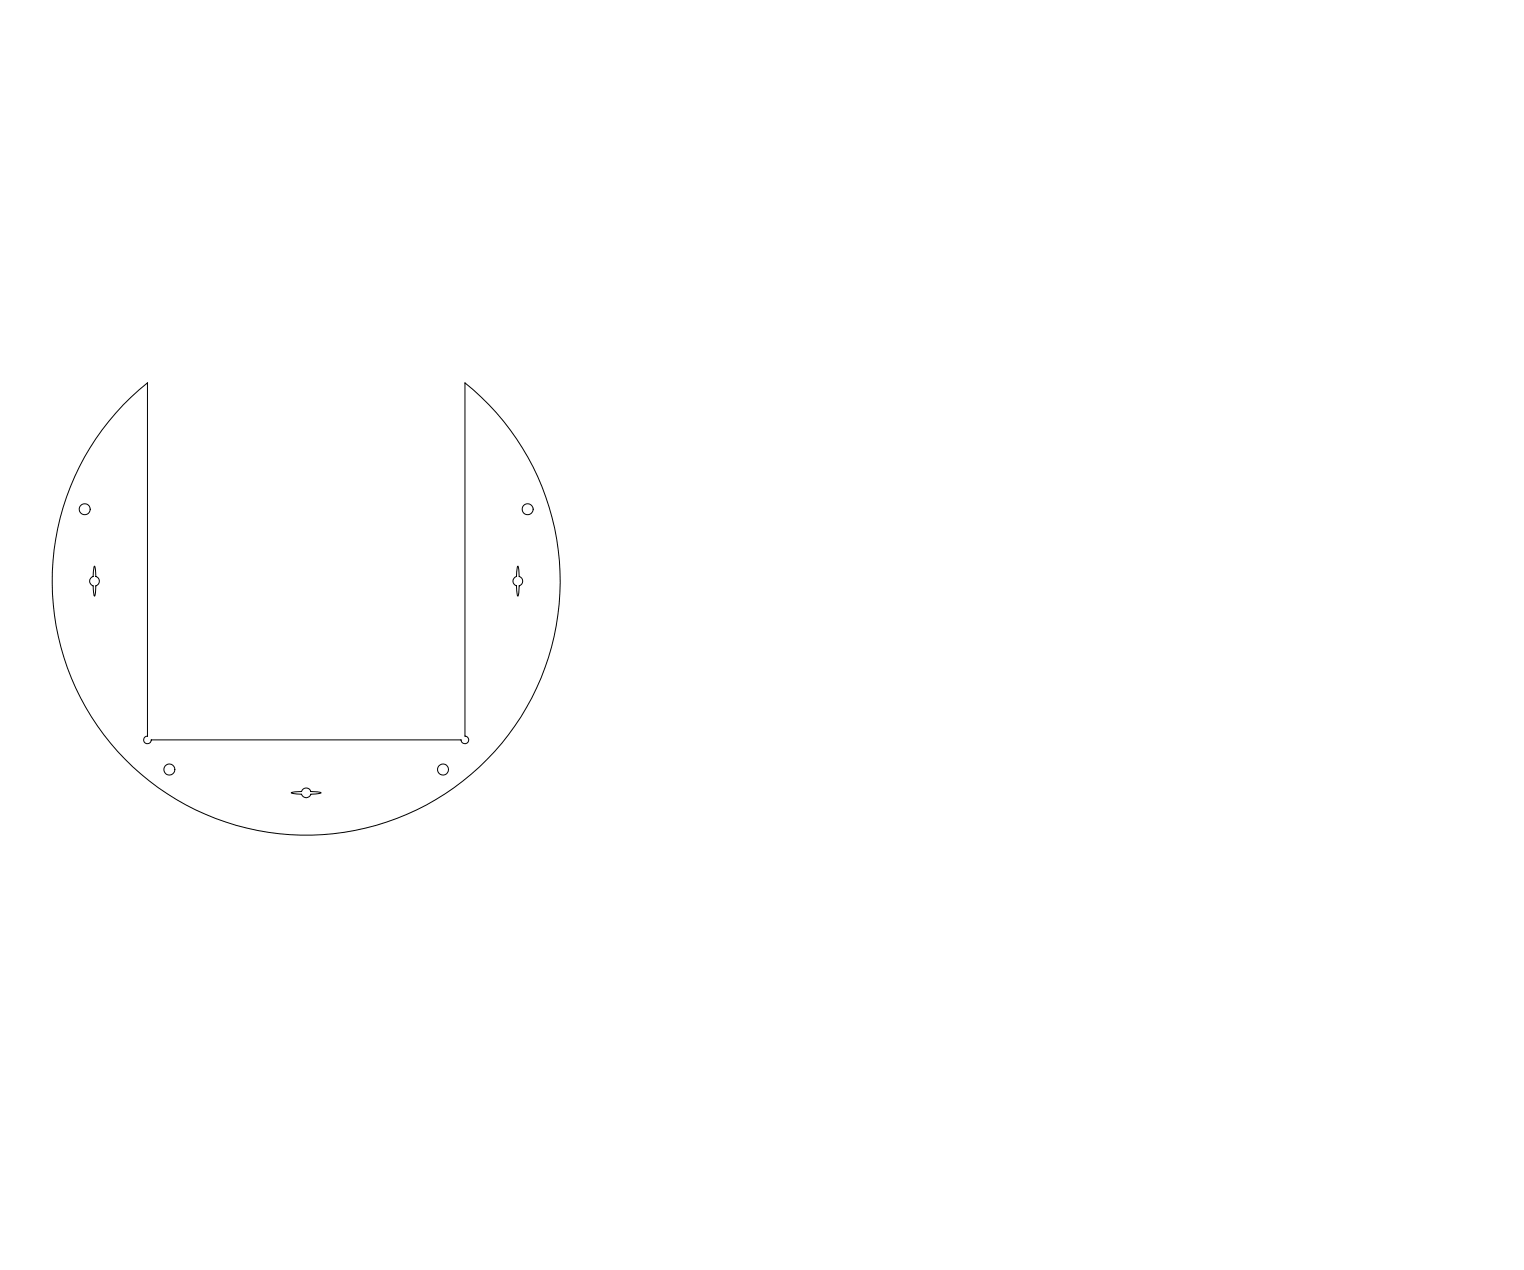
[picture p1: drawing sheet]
<svg xmlns="http://www.w3.org/2000/svg" width="457mm" height="381mm" viewBox="0 0 457 381" stroke-linecap="round" stroke-linejoin="round" font-family="sans-serif">
<g fill="none" stroke="#000" stroke-width=".3">
<path d="M37 121.5l7.2-6.6v105.9a1.14 1.14 0 0 0-1.1 1.2 1.14 1.14 0 0 0 1.1 1.1 1.14 1.14 0 0 0 1.2-1.1h92.9a1.14 1.14 0 0 0 1.2 1.1 1.14 1.14 0 0 0 1.1-1.1 1.14 1.14 0 0 0-1.1-1.2v-105.9a76.2 76.2 0 0 1 10.3 108.9 76.2 76.2 0 0 1-109.1 7 76.2 76.2 0 0 1-3.7-109.3zM28.3 169.9l.3 .6 .2 2.4a1.47 1.47 0 0 1 1 1.4 1.47 1.47 0 0 1-1 1.5l-.4 3.1-.5-3.1a1.47 1.47 0 0 1-1-1.5 1.47 1.47 0 0 1 1-1.4zM155.3 169.9l.3 .6 .2 2.4a1.47 1.47 0 0 1 1 1.4 1.47 1.47 0 0 1-1 1.5l-.4 3.1-.5-3.1a1.47 1.47 0 0 1-1-1.5 1.47 1.47 0 0 1 1-1.4zM87.4 237.8l3.1-.3a1.45 1.45 0 0 1 1.3-1.1 1.45 1.45 0 0 1 1.4 1.1l3.1 .3-3.1 .5a1.45 1.45 0 0 1-1.4 1 1.45 1.45 0 0 1-1.3-1l-2.5-.2z"/>
<circle cx="25.4" cy="152.8" r="1.65"/>
<circle cx="158.3" cy="152.8" r="1.66"/>
<circle cx="50.8" cy="230.9" r="1.66"/>
<circle cx="132.9" cy="230.9" r="1.65"/>
</g>
</svg>
